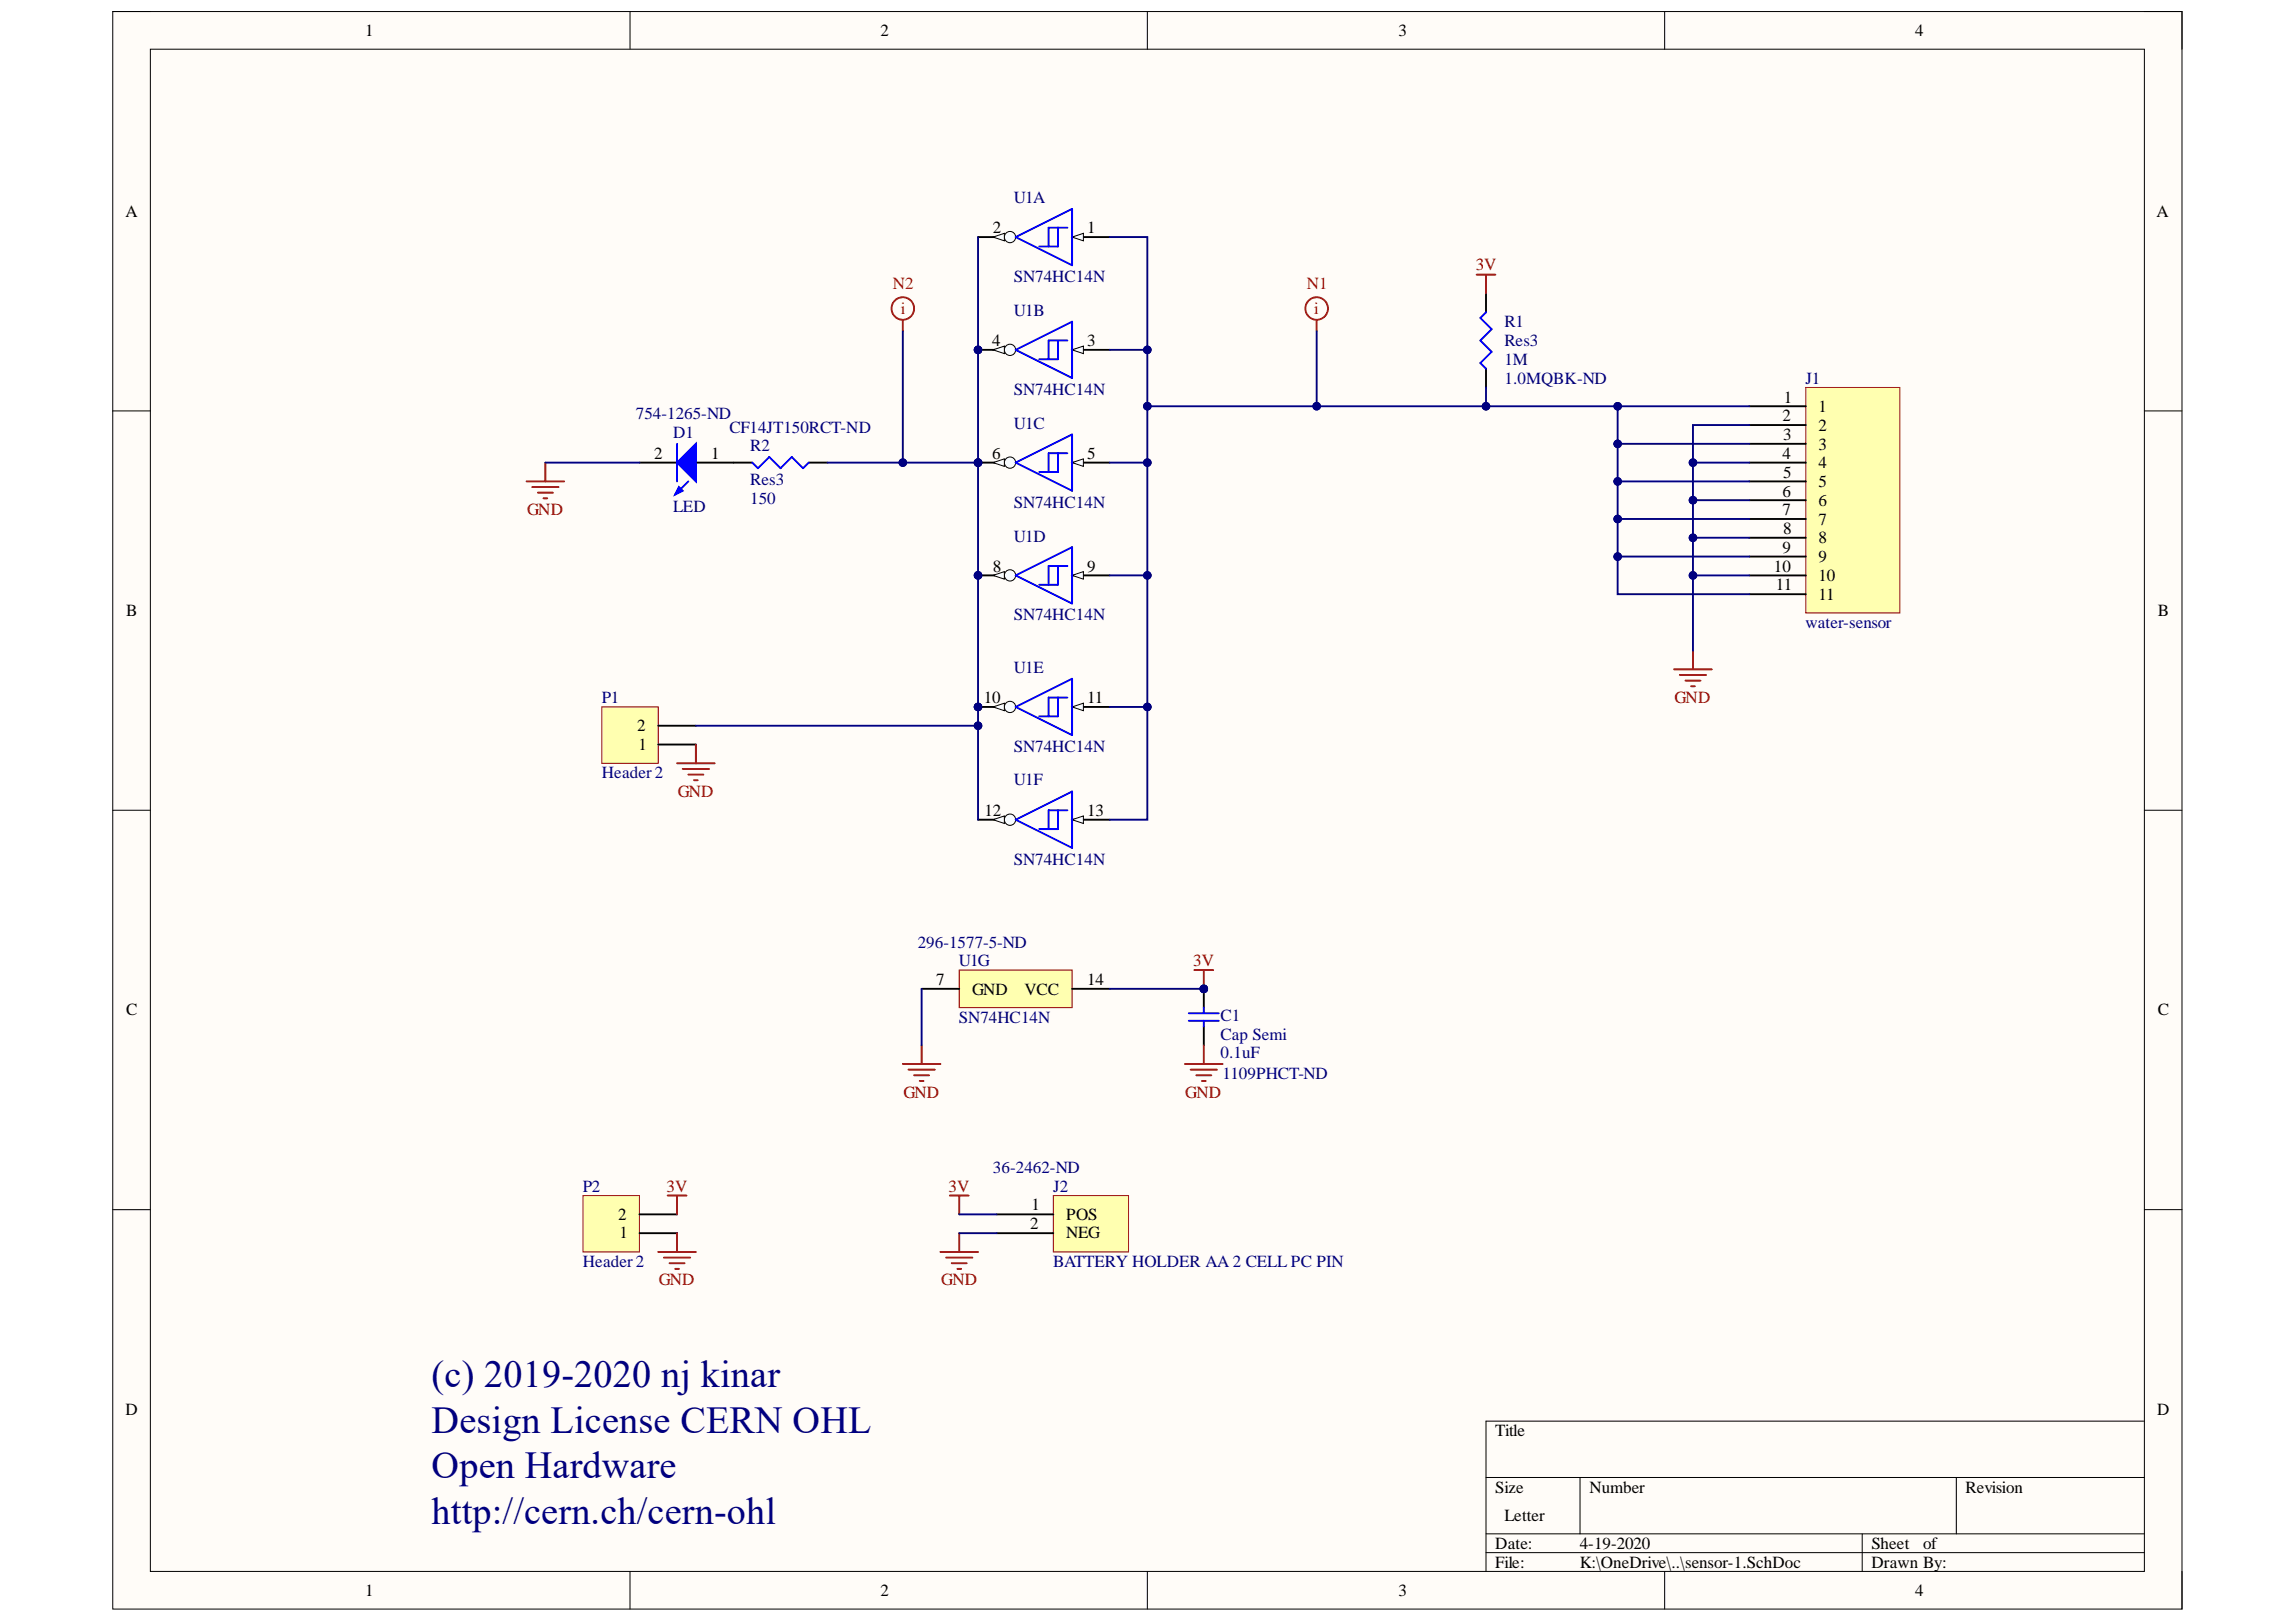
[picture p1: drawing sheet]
<svg xmlns="http://www.w3.org/2000/svg" width="297mm" height="210mm" viewBox="0 0 297 210" stroke-linecap="round" stroke-linejoin="round" font-family="sans-serif">
<defs><g id="words">
<g font-size="4.9" fill="#000080">
<text x="55.8" y="179.5">(c) 2019-2020 nj kinar</text>
<text x="55.8" y="185.4">Design License CERN OHL</text>
<text x="55.8" y="191.3">Open Hardware</text>
<text x="55.8" y="197.3">http://cern.ch/cern-ohl</text>
</g>
<g font-size="2.2">
<text x="47.2" y="4.6">1</text>
<text x="113.9" y="4.6">2</text>
<text x="180.9" y="4.6">3</text>
<text x="247.8" y="4.6">4</text>
<text x="16.2" y="28.1">A</text>
<text x="279" y="28.1">A</text>
<text x="128.5" y="30.2">2</text>
<text x="140.6" y="30.2">1</text>
<text x="128.4" y="44.7">4</text>
<text x="140.6" y="44.7">3</text>
<text x="230.8" y="52.1">1</text>
<text x="235.3" y="53.3">1</text>
<text x="84.6" y="59.4">2</text>
<text x="92" y="59.4">1</text>
<text x="128.4" y="59.4">6</text>
<text x="140.6" y="59.4">5</text>
<text x="230.6" y="54.5">2</text>
<text x="230.6" y="59.4">4</text>
<text x="230.7" y="56.9">3</text>
<text x="235.3" y="55.7">2</text>
<text x="235.3" y="58.2">3</text>
<text x="230.6" y="64.3">6</text>
<text x="230.7" y="61.8">5</text>
<text x="235.3" y="60.5">4</text>
<text x="235.3" y="63">5</text>
<text x="235.3" y="65.4">6</text>
<text x="230.6" y="66.6">7</text>
<text x="230.6" y="71.5">9</text>
<text x="230.7" y="69.1">8</text>
<text x="235.3" y="67.9">7</text>
<text x="235.3" y="70.3">8</text>
<text x="128.5" y="74">8</text>
<text x="140.6" y="74">9</text>
<text x="229.5" y="74">10</text>
<text x="229.8" y="76.4">11</text>
<text x="235.3" y="72.7">9</text>
<text x="235.3" y="75.2">10</text>
<text x="235.3" y="77.6">11</text>
<text x="16.3" y="79.7">B</text>
<text x="279.2" y="79.7">B</text>
<text x="82.4" y="94.6">2</text>
<text x="127.3" y="91">10</text>
<text x="140.6" y="91">11</text>
<text x="82.6" y="97.1">1</text>
<text x="127.4" y="105.5">12</text>
<text x="140.6" y="105.5">13</text>
<text x="16.3" y="131.4">C</text>
<text x="121.1" y="127.4">7</text>
<text x="125.8" y="128.7">GND</text>
<text x="132.5" y="128.7">VCC</text>
<text x="140.6" y="127.4">14</text>
<text x="279.2" y="131.4">C</text>
<text x="80" y="157.9">2</text>
<text x="80.1" y="160.2">1</text>
<text x="133.3" y="159.1">2</text>
<text x="133.5" y="156.6">1</text>
<text x="137.9" y="157.9">POS</text>
<text x="137.9" y="160.2">NEG</text>
<text x="16.2" y="183.1">D</text>
<text x="193.5" y="185.8">Title</text>
<text x="279.1" y="183.1">D</text>
<text x="193.5" y="193.1">Size</text>
<text x="194.6" y="196.8">Letter</text>
<text x="205.6" y="193.1">Number</text>
<text x="254.3" y="193.1">Revision</text>
<text x="193.5" y="202.9">File:</text>
<text x="193.5" y="200.4">Date:</text>
<text x="204.4" y="202.9">K:\OneDrive\..\sensor-1.SchDoc</text>
<text x="204.4" y="200.4">4-19-2020</text>
<text x="242.1" y="202.9">Drawn By:</text>
<text x="242.1" y="200.4">Sheet</text>
<text x="248.8" y="200.4">of</text>
<text x="47.2" y="206.5">1</text>
<text x="113.9" y="206.5">2</text>
<text x="180.9" y="206.5">3</text>
<text x="247.8" y="206.5">4</text>
</g>
<g font-size="2.2" fill="#000080">
<text x="131.2" y="26.3">U1A</text>
<text x="131.2" y="36.5">SN74HC14N</text>
<text x="131.2" y="40.8">U1B</text>
<text x="194.6" y="47.2">1M</text>
<text x="194.6" y="42.4">R1</text>
<text x="194.6" y="44.7">Res3</text>
<text x="131.2" y="51.1">SN74HC14N</text>
<text x="194.6" y="49.6">1.0MQBK-ND</text>
<text x="233.6" y="49.6">J1</text>
<text x="82.3" y="54.3">754-1265-ND</text>
<text x="87.1" y="56.7">D1</text>
<text x="94.4" y="56">CF14JT150RCT-ND</text>
<text x="97.1" y="58.3">R2</text>
<text x="131.2" y="55.5">U1C</text>
<text x="97.1" y="65.2">150</text>
<text x="97.1" y="62.7">Res3</text>
<text x="131.2" y="65.7">SN74HC14N</text>
<text x="87.1" y="66.2">LED</text>
<text x="131.2" y="70.1">U1D</text>
<text x="131.2" y="80.2">SN74HC14N</text>
<text x="233.6" y="81.3">water-sensor</text>
<text x="131.2" y="87.1">U1E</text>
<text x="77.9" y="91">P1</text>
<text x="77.9" y="100.7">Header 2</text>
<text x="131.2" y="97.3">SN74HC14N</text>
<text x="131.2" y="101.6">U1F</text>
<text x="131.2" y="111.9">SN74HC14N</text>
<text x="118.7" y="122.6">296-1577-5-ND</text>
<text x="124.1" y="125">U1G</text>
<text x="124.1" y="132.3">SN74HC14N</text>
<text x="157.9" y="136.9">0.1uF</text>
<text x="157.9" y="132.1">C1</text>
<text x="157.9" y="134.5">Cap Semi</text>
<text x="158.2" y="139.6">1109PHCT-ND</text>
<text x="75.4" y="154.2">P2</text>
<text x="128.5" y="151.8">36-2462-ND</text>
<text x="136.2" y="154.2">J2</text>
<text x="75.4" y="164">Header 2</text>
<text x="136.2" y="164">BATTERY HOLDER AA 2 CELL PC PIN</text>
</g>
<g font-size="2.2" fill="#800000">
<text x="190.9" y="35">3V</text>
<text x="68.2" y="66.6">GND</text>
<text x="216.6" y="91">GND</text>
<text x="87.7" y="103.2">GND</text>
<text x="154.4" y="125">3V</text>
<text x="116.9" y="142.1">GND</text>
<text x="153.3" y="142.1">GND</text>
<text x="86.2" y="154.2">3V</text>
<text x="122.7" y="154.2">3V</text>
<text x="85.2" y="166.3">GND</text>
<text x="121.8" y="166.3">GND</text>
</g>
<g font-size="2.2" fill="#f00">
<text x="115.5" y="37.5">N2</text>
<text x="116.5" y="40.7">i</text>
<text x="169.1" y="37.5">N1</text>
<text x="170" y="40.7">i</text>
</g>
</g></defs>
<path d="M14.6 1.5h267.7v206.7h-267.7z" fill-rule="evenodd" fill="#fffcf8"/>
<path d="M14.6 1.5h267.7v206.7h-267.7z" fill="none" stroke="#000" stroke-width=".13"/>
<path d="M19.5 6.4h257.9v197h-257.9z" fill-rule="evenodd" fill="#fffcf8"/>
<g fill="none" stroke="#000" stroke-width=".13">
<path d="M14.6 1.5h4.8M19.5 6.4h257.9v197h-257.9zM81.5 1.5v4.9M148.4 1.5v4.9M215.4 1.5v4.9M277.4 1.5h4.9v4.9M14.6 53.2h4.8M277.4 53.2h4.9M14.6 104.9h4.8M277.4 104.9h4.9M14.6 156.5h4.8M277.4 156.5h4.9"/>
<path d="M192.2 191.2h85.2M192.2 198.5h85.2M204.4 191.2v7.3M240.9 198.5v4.9M253.1 191.2v7.3M277.4 183.9h-85.2v19.5M81.5 203.4v4.8M148.4 203.4v4.8M192.2 200.9h85.2M215.4 203.4v4.8M282.3 203.4v4.8"/>
</g>
<path d="M233.6 50.1h12.2v29.2h-12.2z" fill-rule="evenodd" fill="#ffffb0"/>
<path d="M233.6 50.1h12.2v29.2h-12.2z" fill="none" stroke="#800000" stroke-width=".13"/>
<g fill="none" stroke="#000" stroke-width=".24">
<path d="M138.7 30.7h4.9M192.2 38v2.4M192.2 47.7v2.4M226.3 52.6h7.3M226.3 55h7.3M226.3 57.4h7.3M226.3 59.9h7.3M226.3 62.3h7.3M226.3 64.7h7.3M226.3 67.2h7.3M226.3 69.6h7.3M226.3 72h7.3"/>
<path d="M226.3 74.5h7.3M226.3 76.9h7.3"/>
</g>
<path d="M191 35.5h2.5M192.2 35.5v2.5M216.6 86.6h4.9M217.3 87.4h3.4M218 88.1h2M218.8 88.8h.5M219 84.2v2.4" fill="none" stroke="#800000" stroke-width=".24"/>
<path d="M192.2 40.4l-.7 .7 1.5 1.5-1.5 1.5 1.5 1.4-1.5 1.5 .7 .7" fill="none" stroke="#00f" stroke-width=".24"/>
<path d="M138.7 30.7l1.5-.5v1z" fill="#f8fcff"/>
<path d="M138.7 30.7l1.5-.5v1z" fill="none" stroke="#000" stroke-width=".13"/>
<path d="M126.5 30.7h4.9" fill="none" stroke="#000" stroke-width=".24"/>
<circle cx="130.7" cy="30.7" r=".73" fill="#f8fcff"/>
<circle cx="130.7" cy="30.7" r=".73" fill="none" stroke="#000" stroke-width=".13"/>
<path d="M128.5 30.7l1.4-.5v1z" fill="#f8fcff"/>
<path d="M128.5 30.7l1.4-.5v1z" fill="none" stroke="#000" stroke-width=".13"/>
<path d="M131.4 30.7l7.3-3.7v7.3zM136.9 29.5v2.4h-2.5M138.1 29.5h-2.4v2.4" fill="none" stroke="#00f" stroke-width=".24"/>
<circle cx="126.5" cy="45.3" r=".49" fill="#000080"/>
<circle cx="126.5" cy="45.3" r=".49" fill="none" stroke="#000080" stroke-width=".13"/>
<path d="M138.7 45.3h4.9" fill="none" stroke="#000" stroke-width=".24"/>
<path d="M138.7 45.3l1.5-.5v1z" fill="#f8fcff"/>
<path d="M138.7 45.3l1.5-.5v1z" fill="none" stroke="#000" stroke-width=".13"/>
<path d="M126.5 45.3h4.9" fill="none" stroke="#000" stroke-width=".24"/>
<circle cx="130.7" cy="45.3" r=".73" fill="#f8fcff"/>
<circle cx="130.7" cy="45.3" r=".73" fill="none" stroke="#000" stroke-width=".13"/>
<path d="M128.5 45.3l1.4-.5v1z" fill="#f8fcff"/>
<path d="M128.5 45.3l1.4-.5v1z" fill="none" stroke="#000" stroke-width=".13"/>
<circle cx="126.5" cy="45.3" r=".49" fill="#000080"/>
<circle cx="126.5" cy="45.3" r=".49" fill="none" stroke="#000080" stroke-width=".13"/>
<path d="M131.4 45.3l7.3-3.7v7.3zM136.9 44.1v2.4h-2.5M138.1 44.1h-2.4v2.4" fill="none" stroke="#00f" stroke-width=".24"/>
<circle cx="126.5" cy="59.9" r=".49" fill="#000080"/>
<circle cx="126.5" cy="59.9" r=".49" fill="none" stroke="#000080" stroke-width=".13"/>
<path d="M138.7 59.9h4.9" fill="none" stroke="#000" stroke-width=".24"/>
<path d="M138.7 59.9l1.5-.5v1z" fill="#f8fcff"/>
<path d="M138.7 59.9l1.5-.5v1z" fill="none" stroke="#000" stroke-width=".13"/>
<path d="M126.5 59.9h4.9" fill="none" stroke="#000" stroke-width=".24"/>
<circle cx="130.7" cy="59.9" r=".73" fill="#f8fcff"/>
<circle cx="130.7" cy="59.9" r=".73" fill="none" stroke="#000" stroke-width=".13"/>
<path d="M128.5 59.9l1.4-.5v1z" fill="#f8fcff"/>
<path d="M128.5 59.9l1.4-.5v1z" fill="none" stroke="#000" stroke-width=".13"/>
<circle cx="126.5" cy="59.9" r=".49" fill="#000080"/>
<circle cx="126.5" cy="59.9" r=".49" fill="none" stroke="#000080" stroke-width=".13"/>
<path d="M131.4 59.9l7.3-3.7v7.3zM136.9 58.7v2.4h-2.5M138.1 58.7h-2.4v2.4" fill="none" stroke="#00f" stroke-width=".24"/>
<circle cx="126.5" cy="74.5" r=".49" fill="#000080"/>
<circle cx="126.5" cy="74.5" r=".49" fill="none" stroke="#000080" stroke-width=".13"/>
<path d="M126.5 74.5h4.9" fill="none" stroke="#000" stroke-width=".24"/>
<circle cx="130.7" cy="74.5" r=".73" fill="#f8fcff"/>
<circle cx="130.7" cy="74.5" r=".73" fill="none" stroke="#000" stroke-width=".13"/>
<path d="M128.5 74.5l1.4-.5v.9z" fill="#f8fcff"/>
<path d="M128.5 74.5l1.4-.5v.9z" fill="none" stroke="#000" stroke-width=".13"/>
<circle cx="126.5" cy="74.5" r=".49" fill="#000080"/>
<circle cx="126.5" cy="74.5" r=".49" fill="none" stroke="#000080" stroke-width=".13"/>
<path d="M138.7 74.5h4.9" fill="none" stroke="#000" stroke-width=".24"/>
<path d="M138.7 74.5l1.5-.5v.9z" fill="#f8fcff"/>
<path d="M138.7 74.5l1.5-.5v.9z" fill="none" stroke="#000" stroke-width=".13"/>
<path d="M131.4 74.5l7.3-3.7v7.3zM136.9 73.2v2.5h-2.5M138.1 73.2h-2.4v2.5" fill="none" stroke="#00f" stroke-width=".24"/>
<circle cx="126.5" cy="91.5" r=".49" fill="#000080"/>
<circle cx="126.5" cy="91.5" r=".49" fill="none" stroke="#000080" stroke-width=".13"/>
<path d="M126.5 91.5h4.9" fill="none" stroke="#000" stroke-width=".24"/>
<circle cx="130.7" cy="91.5" r=".73" fill="#f8fcff"/>
<circle cx="130.7" cy="91.5" r=".73" fill="none" stroke="#000" stroke-width=".13"/>
<path d="M128.5 91.5l1.4-.5v1z" fill="#f8fcff"/>
<path d="M128.5 91.5l1.4-.5v1z" fill="none" stroke="#000" stroke-width=".13"/>
<circle cx="126.5" cy="91.5" r=".49" fill="#000080"/>
<circle cx="126.5" cy="91.5" r=".49" fill="none" stroke="#000080" stroke-width=".13"/>
<path d="M138.7 91.5h4.9" fill="none" stroke="#000" stroke-width=".24"/>
<path d="M138.7 91.5l1.5-.5v1z" fill="#f8fcff"/>
<path d="M138.7 91.5l1.5-.5v1z" fill="none" stroke="#000" stroke-width=".13"/>
<path d="M131.4 91.5l7.3-3.7v7.3zM136.9 90.3v2.4h-2.5M138.1 90.3h-2.4v2.4" fill="none" stroke="#00f" stroke-width=".24"/>
<path d="M126.5 106.1h4.9" fill="none" stroke="#000" stroke-width=".24"/>
<circle cx="130.7" cy="106.1" r=".73" fill="#f8fcff"/>
<circle cx="130.7" cy="106.1" r=".73" fill="none" stroke="#000" stroke-width=".13"/>
<path d="M128.5 106.1l1.4-.5v1z" fill="#f8fcff"/>
<path d="M128.5 106.1l1.4-.5v1z" fill="none" stroke="#000" stroke-width=".13"/>
<path d="M138.7 106.1h4.9" fill="none" stroke="#000" stroke-width=".24"/>
<path d="M138.7 106.1l1.5-.5v1z" fill="#f8fcff"/>
<path d="M138.7 106.1l1.5-.5v1z" fill="none" stroke="#000" stroke-width=".13"/>
<path d="M131.4 106.1l7.3-3.7v7.3zM136.9 104.9v2.4h-2.5M138.1 104.9h-2.4v2.4" fill="none" stroke="#00f" stroke-width=".24"/>
<path d="M124.1 125.5h14.6v4.9h-14.6z" fill-rule="evenodd" fill="#ffffb0"/>
<path d="M124.1 125.5h14.6v4.9h-14.6z" fill="none" stroke="#800000" stroke-width=".13"/>
<path d="M94.9 59.9h2.4M104.6 59.9h2.5M119.2 128h4.9M138.7 128h4.9" fill="none" stroke="#000" stroke-width=".24"/>
<path d="M104.6 59.9l-.7 .7-1.5-1.5-1.4 1.5-1.5-1.5-1.4 1.5-.8-.7" fill="none" stroke="#00f" stroke-width=".24"/>
<path d="M70.6 59.9v2.4M68.1 62.3h4.9M68.9 63h3.4M69.6 63.8h1.9M70.3 64.5h.5" fill="none" stroke="#800000" stroke-width=".24"/>
<circle cx="155.7" cy="128" r=".49" fill="#000080"/>
<circle cx="155.7" cy="128" r=".49" fill="none" stroke="#000080" stroke-width=".13"/>
<path d="M155.7 128v2.4M155.7 132.8v2.5" fill="none" stroke="#000" stroke-width=".24"/>
<circle cx="155.7" cy="128" r=".49" fill="#000080"/>
<circle cx="155.7" cy="128" r=".49" fill="none" stroke="#000080" stroke-width=".13"/>
<path d="M153.8 131.1h3.9M153.8 132.1h3.9M155.7 130.4v.7M155.7 132.1v.7" fill="none" stroke="#00f" stroke-width=".24"/>
<path d="M154.5 125.5h2.5M155.7 125.5v2.5" fill="none" stroke="#800000" stroke-width=".24"/>
<circle cx="155.7" cy="128" r=".49" fill="#000080"/>
<circle cx="155.7" cy="128" r=".49" fill="none" stroke="#000080" stroke-width=".13"/>
<path d="M116.8 137.7h4.9M117.5 138.4h3.4M118.3 139.2h1.9M119 139.9h.5M119.2 135.3v2.4M153.3 137.7h4.9M154 138.4h3.4M154.8 139.2h1.9M155.5 139.9h.5M155.7 135.3v2.4" fill="none" stroke="#800000" stroke-width=".24"/>
<path d="M82.7 59.9h4.9M90 59.9h4.9" fill="none" stroke="#000" stroke-width=".24"/>
<path d="M87.6 59.9l2.4-2.5v4.9z" fill="#00f"/>
<path d="M87.6 59.9l2.4-2.5v4.9zM87.6 57.4v4.9M89.1 62.3l-1.8 1.7" fill="none" stroke="#00f" stroke-width=".24"/>
<path d="M87.8 63l.5 .5-1 .5z" fill="#00f"/>
<path d="M87.8 63l.5 .5-1 .5z" fill="none" stroke="#00f" stroke-width=".24"/>
<path d="M136.3 154.7h9.7v7.3h-9.7z" fill-rule="evenodd" fill="#ffffb0"/>
<path d="M136.3 154.7h9.7v7.3h-9.7z" fill="none" stroke="#800000" stroke-width=".13"/>
<path d="M129 157.2h7.3M129 159.6h7.3" fill="none" stroke="#000" stroke-width=".24"/>
<path d="M122.9 154.7h2.4M124.1 154.7v2.5M124.1 159.6v2.4M121.7 162h4.8M122.4 162.7h3.4M123.1 163.5h2M123.9 164.2h.4" fill="none" stroke="#800000" stroke-width=".24"/>
<path d="M75.4 154.7h7.3v7.3h-7.3z" fill-rule="evenodd" fill="#ffffb0"/>
<path d="M75.4 154.7h7.3v7.3h-7.3z" fill="none" stroke="#800000" stroke-width=".13"/>
<path d="M82.7 159.6h4.9M82.7 157.2h4.9" fill="none" stroke="#000" stroke-width=".24"/>
<path d="M86.4 154.7h2.4M87.6 154.7v2.5M87.6 159.6v2.4M85.2 162h4.8M85.9 162.7h3.4M86.6 163.5h2M87.3 164.2h.5" fill="none" stroke="#800000" stroke-width=".24"/>
<path d="M77.9 91.5h7.3v7.3h-7.3z" fill-rule="evenodd" fill="#ffffb0"/>
<path d="M77.9 91.5h7.3v7.3h-7.3z" fill="none" stroke="#800000" stroke-width=".13"/>
<path d="M85.2 96.3h4.8M85.2 93.9h4.8" fill="none" stroke="#000" stroke-width=".24"/>
<path d="M87.6 98.8h4.9M88.3 99.5h3.4M90 96.3v2.5M89.1 100.2h1.9M89.8 101h.5" fill="none" stroke="#800000" stroke-width=".24"/>
<path d="M226.3 52.6h-17v4.8h17" fill="none" stroke="#000080" stroke-width=".24"/>
<circle cx="209.3" cy="52.6" r=".49" fill="#000080"/>
<circle cx="209.3" cy="52.6" r=".49" fill="none" stroke="#000080" stroke-width=".13"/>
<circle cx="209.3" cy="57.4" r=".49" fill="#000080"/>
<circle cx="209.3" cy="57.4" r=".49" fill="none" stroke="#000080" stroke-width=".13"/>
<path d="M209.3 57.4v4.9h17" fill="none" stroke="#000080" stroke-width=".24"/>
<circle cx="209.3" cy="62.3" r=".49" fill="#000080"/>
<circle cx="209.3" cy="62.3" r=".49" fill="none" stroke="#000080" stroke-width=".13"/>
<circle cx="209.3" cy="57.4" r=".49" fill="#000080"/>
<circle cx="209.3" cy="57.4" r=".49" fill="none" stroke="#000080" stroke-width=".13"/>
<path d="M209.3 62.3v4.9h17" fill="none" stroke="#000080" stroke-width=".24"/>
<circle cx="209.3" cy="67.2" r=".49" fill="#000080"/>
<circle cx="209.3" cy="67.2" r=".49" fill="none" stroke="#000080" stroke-width=".13"/>
<circle cx="209.3" cy="62.3" r=".49" fill="#000080"/>
<circle cx="209.3" cy="62.3" r=".49" fill="none" stroke="#000080" stroke-width=".13"/>
<path d="M209.3 67.2v4.8h17" fill="none" stroke="#000080" stroke-width=".24"/>
<circle cx="209.3" cy="72" r=".49" fill="#000080"/>
<circle cx="209.3" cy="72" r=".49" fill="none" stroke="#000080" stroke-width=".13"/>
<circle cx="209.3" cy="67.2" r=".49" fill="#000080"/>
<circle cx="209.3" cy="67.2" r=".49" fill="none" stroke="#000080" stroke-width=".13"/>
<path d="M209.3 72v4.9h17" fill="none" stroke="#000080" stroke-width=".24"/>
<circle cx="209.3" cy="72" r=".49" fill="#000080"/>
<circle cx="209.3" cy="72" r=".49" fill="none" stroke="#000080" stroke-width=".13"/>
<path d="M226.3 55h-7.3v4.9h7.3" fill="none" stroke="#000080" stroke-width=".24"/>
<circle cx="219" cy="59.9" r=".49" fill="#000080"/>
<circle cx="219" cy="59.9" r=".49" fill="none" stroke="#000080" stroke-width=".13"/>
<path d="M219 59.9v4.8h7.3" fill="none" stroke="#000080" stroke-width=".24"/>
<circle cx="219" cy="59.9" r=".49" fill="#000080"/>
<circle cx="219" cy="59.9" r=".49" fill="none" stroke="#000080" stroke-width=".13"/>
<circle cx="219" cy="64.7" r=".49" fill="#000080"/>
<circle cx="219" cy="64.7" r=".49" fill="none" stroke="#000080" stroke-width=".13"/>
<path d="M219 64.7v4.9h7.3" fill="none" stroke="#000080" stroke-width=".24"/>
<circle cx="219" cy="64.7" r=".49" fill="#000080"/>
<circle cx="219" cy="64.7" r=".49" fill="none" stroke="#000080" stroke-width=".13"/>
<circle cx="219" cy="69.6" r=".49" fill="#000080"/>
<circle cx="219" cy="69.6" r=".49" fill="none" stroke="#000080" stroke-width=".13"/>
<path d="M219 69.6v4.9h7.3" fill="none" stroke="#000080" stroke-width=".24"/>
<circle cx="219" cy="69.6" r=".49" fill="#000080"/>
<circle cx="219" cy="69.6" r=".49" fill="none" stroke="#000080" stroke-width=".13"/>
<circle cx="219" cy="74.5" r=".49" fill="#000080"/>
<circle cx="219" cy="74.5" r=".49" fill="none" stroke="#000080" stroke-width=".13"/>
<path d="M219 74.5v9.7" fill="none" stroke="#000080" stroke-width=".24"/>
<circle cx="219" cy="74.5" r=".49" fill="#000080"/>
<circle cx="219" cy="74.5" r=".49" fill="none" stroke="#000080" stroke-width=".13"/>
<path d="M192.2 50.1v2.5h17.1" fill="none" stroke="#000080" stroke-width=".24"/>
<circle cx="209.3" cy="52.6" r=".49" fill="#000080"/>
<circle cx="209.3" cy="52.6" r=".49" fill="none" stroke="#000080" stroke-width=".13"/>
<circle cx="192.2" cy="52.6" r=".49" fill="#000080"/>
<circle cx="192.2" cy="52.6" r=".49" fill="none" stroke="#000080" stroke-width=".13"/>
<path d="M143.6 30.7h4.8v14.6h-4.8" fill="none" stroke="#000080" stroke-width=".24"/>
<circle cx="148.4" cy="45.3" r=".49" fill="#000080"/>
<circle cx="148.4" cy="45.3" r=".49" fill="none" stroke="#000080" stroke-width=".13"/>
<path d="M143.6 59.9h4.8" fill="none" stroke="#000080" stroke-width=".24"/>
<circle cx="148.4" cy="59.9" r=".49" fill="#000080"/>
<circle cx="148.4" cy="59.9" r=".49" fill="none" stroke="#000080" stroke-width=".13"/>
<path d="M148.4 74.5v17h-4.8" fill="none" stroke="#000080" stroke-width=".24"/>
<circle cx="148.4" cy="91.5" r=".49" fill="#000080"/>
<circle cx="148.4" cy="91.5" r=".49" fill="none" stroke="#000080" stroke-width=".13"/>
<circle cx="148.4" cy="74.5" r=".49" fill="#000080"/>
<circle cx="148.4" cy="74.5" r=".49" fill="none" stroke="#000080" stroke-width=".13"/>
<path d="M148.4 91.5v14.6h-4.8" fill="none" stroke="#000080" stroke-width=".24"/>
<circle cx="148.4" cy="91.5" r=".49" fill="#000080"/>
<circle cx="148.4" cy="91.5" r=".49" fill="none" stroke="#000080" stroke-width=".13"/>
<path d="M148.4 52.6h43.8" fill="none" stroke="#000080" stroke-width=".24"/>
<circle cx="192.2" cy="52.6" r=".49" fill="#000080"/>
<circle cx="192.2" cy="52.6" r=".49" fill="none" stroke="#000080" stroke-width=".13"/>
<circle cx="170.3" cy="52.6" r=".49" fill="#000080"/>
<circle cx="170.3" cy="52.6" r=".49" fill="none" stroke="#000080" stroke-width=".13"/>
<circle cx="148.4" cy="52.6" r=".49" fill="#000080"/>
<circle cx="148.4" cy="52.6" r=".49" fill="none" stroke="#000080" stroke-width=".13"/>
<path d="M107.1 59.9h19.4" fill="none" stroke="#000080" stroke-width=".24"/>
<circle cx="116.8" cy="59.9" r=".49" fill="#000080"/>
<circle cx="116.8" cy="59.9" r=".49" fill="none" stroke="#000080" stroke-width=".13"/>
<circle cx="126.5" cy="59.9" r=".49" fill="#000080"/>
<circle cx="126.5" cy="59.9" r=".49" fill="none" stroke="#000080" stroke-width=".13"/>
<path d="M70.6 59.9h12.1M143.6 128h12.1" fill="none" stroke="#000080" stroke-width=".24"/>
<circle cx="155.7" cy="128" r=".49" fill="#000080"/>
<circle cx="155.7" cy="128" r=".49" fill="none" stroke="#000080" stroke-width=".13"/>
<path d="M148.4 45.3v29.2h-4.8M119.2 128v7.3M124.1 157.2h4.9M124.1 159.6h4.9" fill="none" stroke="#000080" stroke-width=".24"/>
<circle cx="148.4" cy="74.5" r=".49" fill="#000080"/>
<circle cx="148.4" cy="74.5" r=".49" fill="none" stroke="#000080" stroke-width=".13"/>
<circle cx="148.4" cy="59.9" r=".49" fill="#000080"/>
<circle cx="148.4" cy="59.9" r=".49" fill="none" stroke="#000080" stroke-width=".13"/>
<circle cx="148.4" cy="52.6" r=".49" fill="#000080"/>
<circle cx="148.4" cy="52.6" r=".49" fill="none" stroke="#000080" stroke-width=".13"/>
<circle cx="148.4" cy="45.3" r=".49" fill="#000080"/>
<circle cx="148.4" cy="45.3" r=".49" fill="none" stroke="#000080" stroke-width=".13"/>
<path d="M126.5 30.7v75.4" fill="none" stroke="#000080" stroke-width=".24"/>
<circle cx="126.5" cy="45.3" r=".49" fill="#000080"/>
<circle cx="126.5" cy="45.3" r=".49" fill="none" stroke="#000080" stroke-width=".13"/>
<circle cx="126.5" cy="59.9" r=".49" fill="#000080"/>
<circle cx="126.5" cy="59.9" r=".49" fill="none" stroke="#000080" stroke-width=".13"/>
<circle cx="126.5" cy="74.5" r=".49" fill="#000080"/>
<circle cx="126.5" cy="74.5" r=".49" fill="none" stroke="#000080" stroke-width=".13"/>
<circle cx="126.5" cy="91.5" r=".49" fill="#000080"/>
<circle cx="126.5" cy="91.5" r=".49" fill="none" stroke="#000080" stroke-width=".13"/>
<circle cx="126.5" cy="93.9" r=".49" fill="#000080"/>
<circle cx="126.5" cy="93.9" r=".49" fill="none" stroke="#000080" stroke-width=".13"/>
<path d="M90 93.9h36.5" fill="none" stroke="#000080" stroke-width=".24"/>
<circle cx="126.5" cy="93.9" r=".49" fill="#000080"/>
<circle cx="126.5" cy="93.9" r=".49" fill="none" stroke="#000080" stroke-width=".13"/>
<g fill="none" stroke="#f00" stroke-width=".24">
<path d="M170.3 41.4v1.4"/>
<circle cx="170.3" cy="39.9" r="1.46"/>
</g>
<path d="M170.3 42.8v9.8" fill="none" stroke="#000080" stroke-width=".24"/>
<circle cx="170.3" cy="52.6" r=".49" fill="#000080"/>
<circle cx="170.3" cy="52.6" r=".49" fill="none" stroke="#000080" stroke-width=".13"/>
<g fill="none" stroke="#f00" stroke-width=".24">
<path d="M116.8 41.4v1.4"/>
<circle cx="116.8" cy="39.9" r="1.46"/>
</g>
<path d="M116.8 42.8v17.1" fill="none" stroke="#000080" stroke-width=".24"/>
<circle cx="116.8" cy="59.9" r=".49" fill="#000080"/>
<circle cx="116.8" cy="59.9" r=".49" fill="none" stroke="#000080" stroke-width=".13"/>
<use href="#words"/>
</svg>
